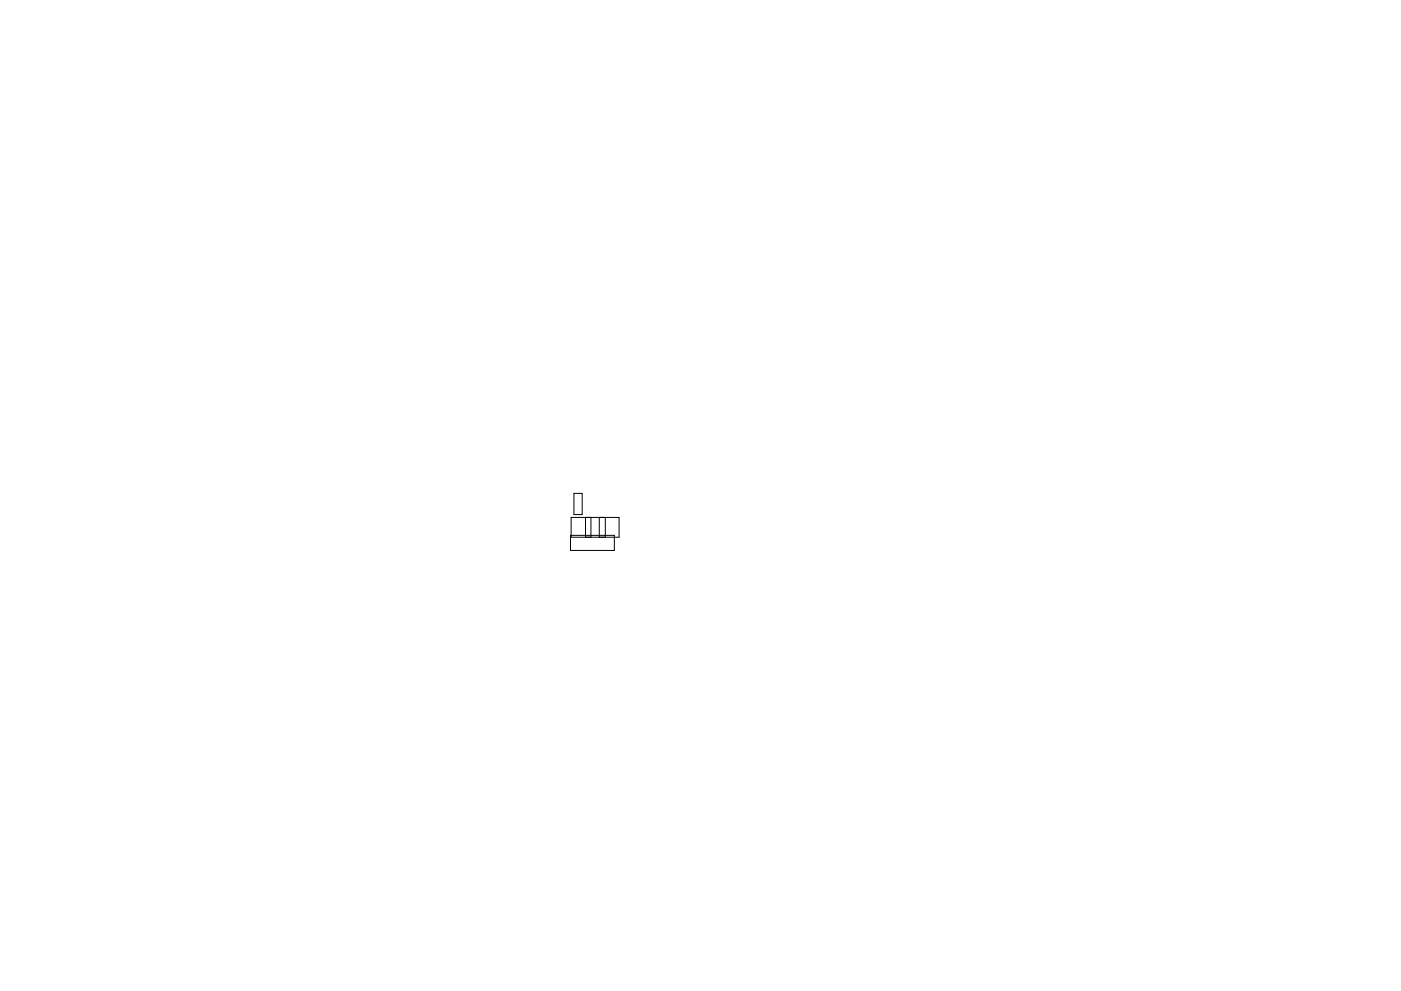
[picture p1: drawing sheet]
<svg xmlns="http://www.w3.org/2000/svg" width="297mm" height="210mm" viewBox="0 0 297 210" stroke-linecap="round" stroke-linejoin="round" font-family="sans-serif">
<path d="M121 113.6h9.3v3.2h-9.3zM121.1 109.8h10.2v4.2h-10.2zM121.7 104.7h1.7v4.5h-1.7zM124.1 109.8v4.2M125.3 109.8v4.2M127.1 109.8v4.2M128.3 109.8v4.2" fill="none" stroke="#000" stroke-width=".21"/>
</svg>
